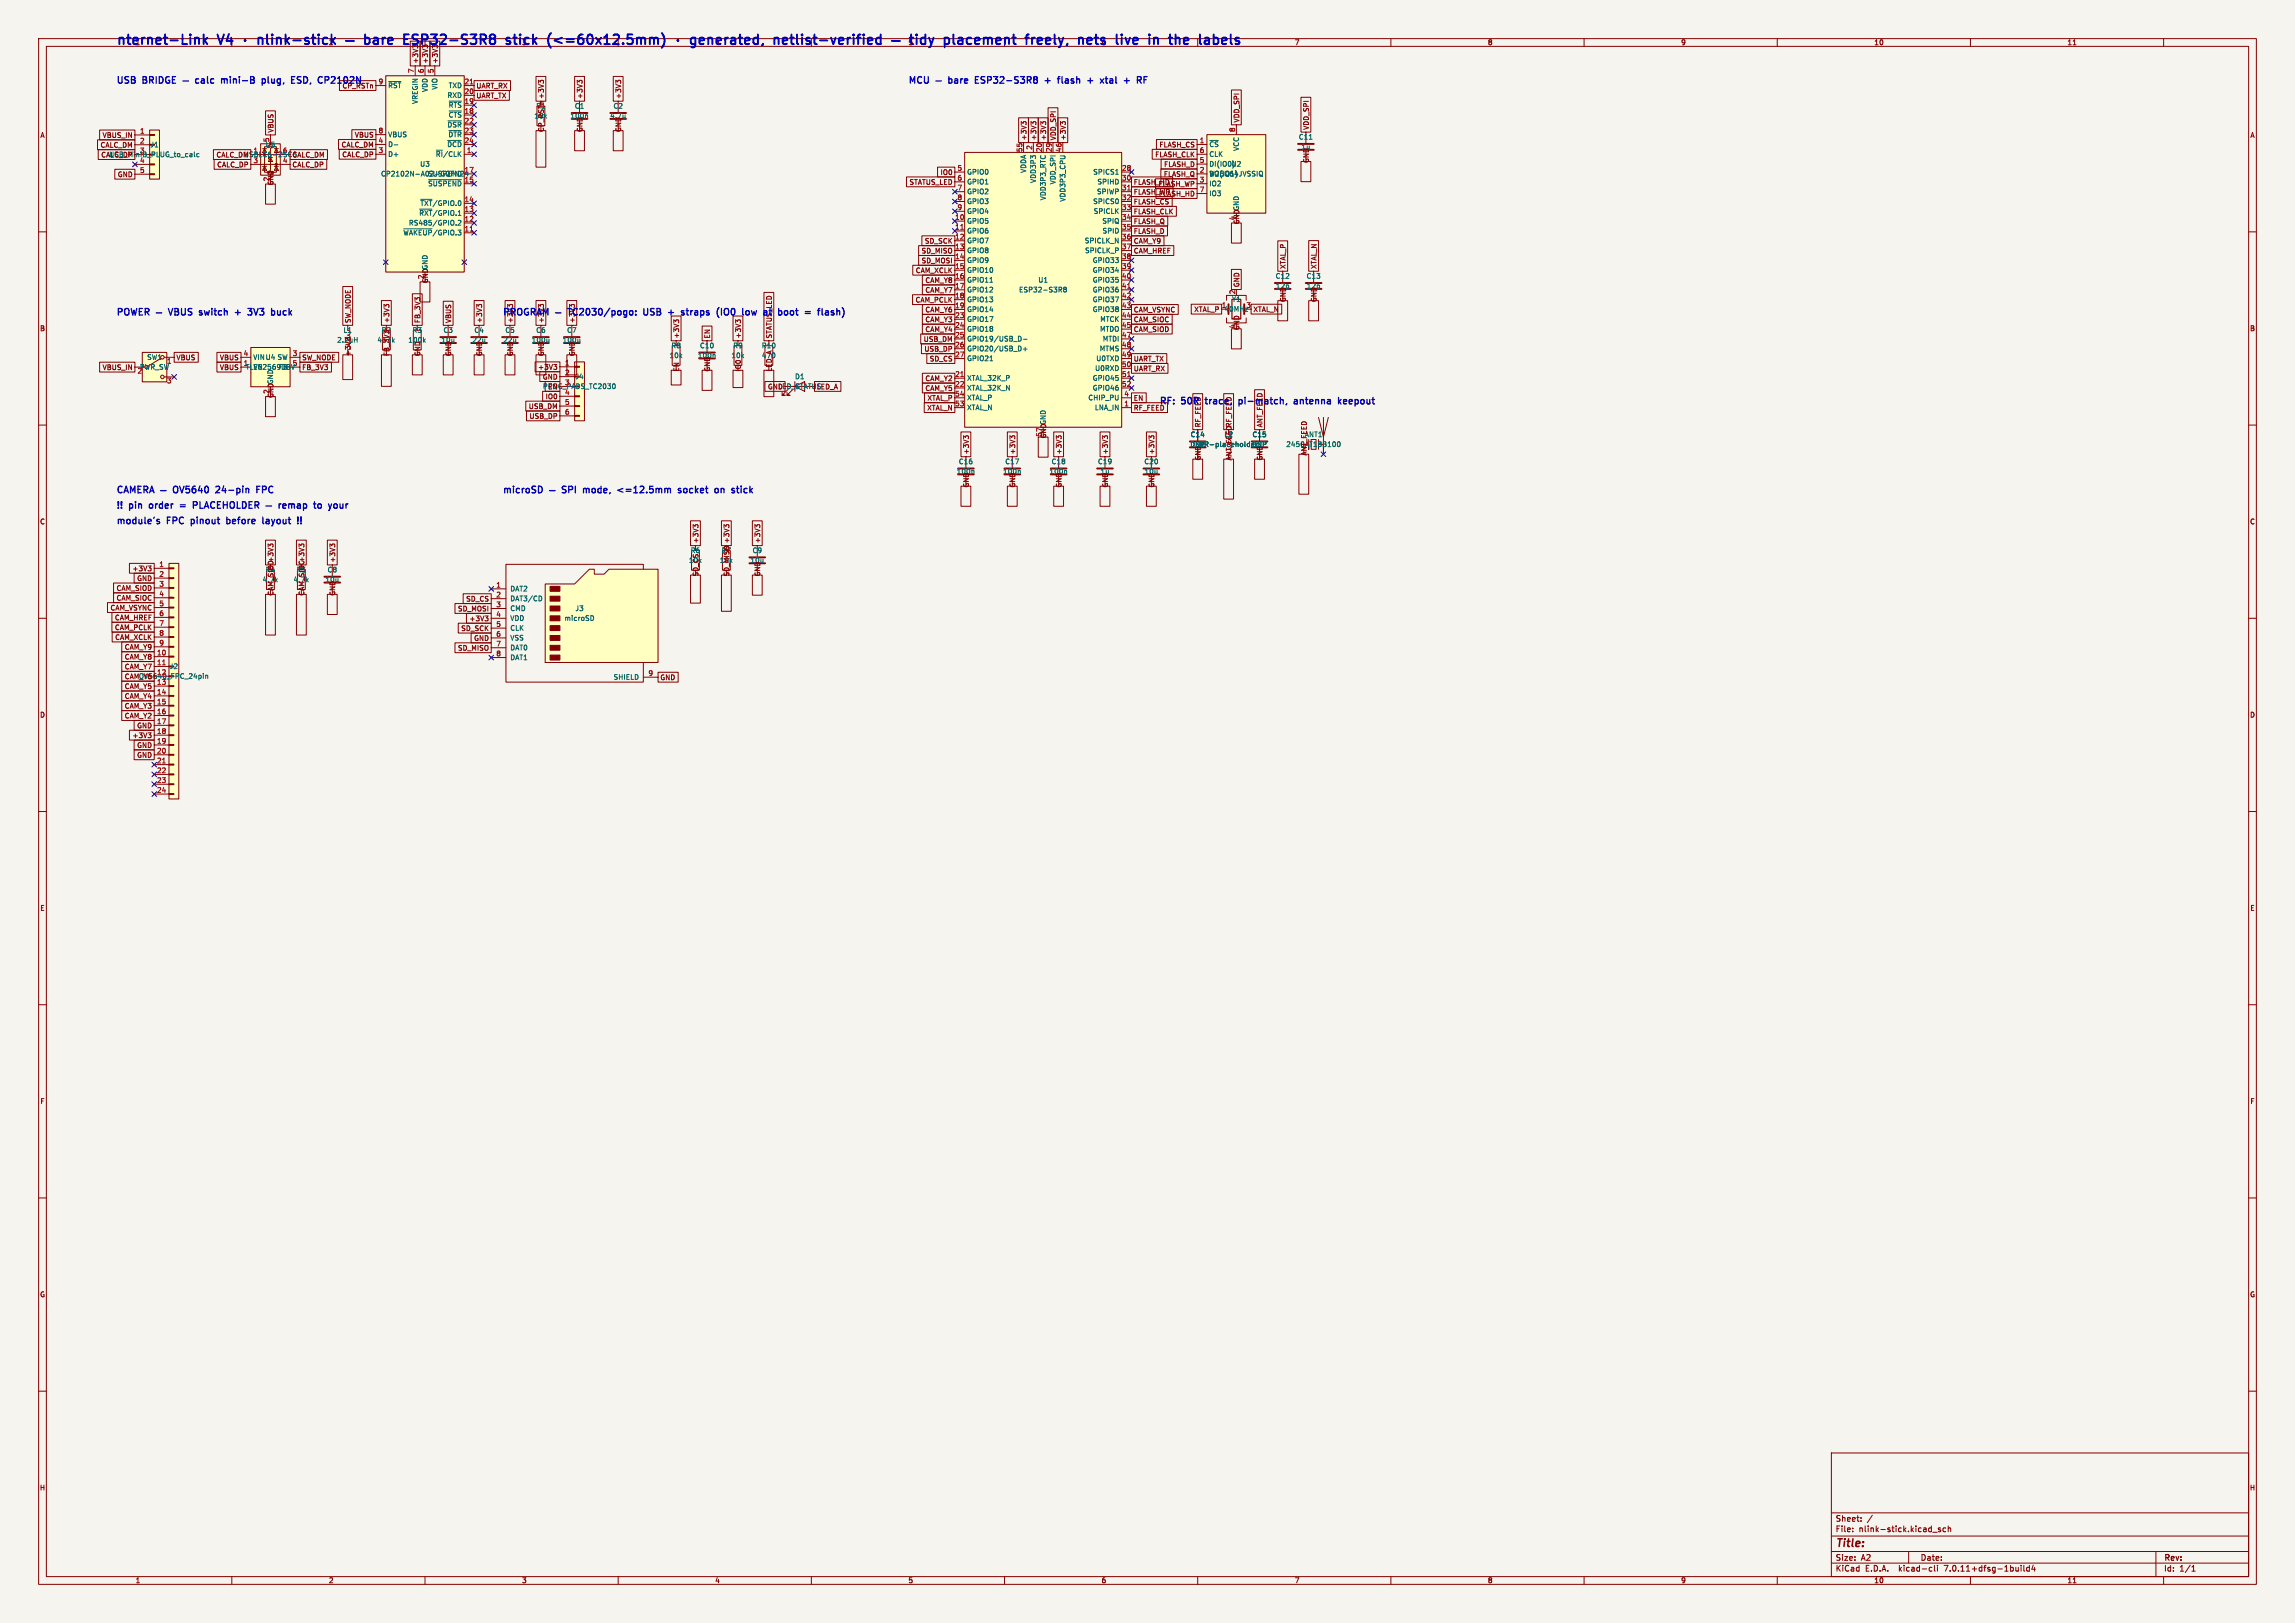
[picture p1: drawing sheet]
<svg xmlns="http://www.w3.org/2000/svg" width="594mm" height="420mm" viewBox="0 0 594 420" stroke-linecap="round" stroke-linejoin="round" font-family="sans-serif">
<defs><g id="words">
<g font-size="3.5" fill="#0000c2">
<text x="30" y="11.8">nternet-Link</text>
<text x="56.7" y="11.8">V4</text>
<text x="109.7" y="11.8">ESP32-S3R8</text>
<text x="137.2" y="11.8">stick</text>
<text x="149" y="11.8">(&lt;=60x12.5mm)</text>
<text x="210.5" y="11.8">netlist-verified</text>
<text x="257.6" y="11.8">placement</text>
<text x="279.8" y="11.8">freely,</text>
<text x="294.3" y="11.8">nets</text>
<text x="305.1" y="11.8">live</text>
<text x="314.6" y="11.8">in</text>
<text x="320.9" y="11.8">the</text>
</g>
<text font-size="2.8" fill="#840000" x="475" y="400.9">Title:</text>
<g font-size="2.4" fill="#0000c2">
<text x="30" y="21.8">USB</text>
<text x="37.1" y="21.8">BRIDGE</text>
<text x="59.4" y="21.8">mini-B</text>
<text x="70.6" y="21.8">plug,</text>
<text x="78.9" y="21.8">ESD,</text>
<text x="86.6" y="21.8">CP2102N</text>
<text x="235" y="21.8">MCU</text>
<text x="253.9" y="21.8">ESP32-S3R8</text>
<text x="272.6" y="21.8">+</text>
<text x="276.7" y="21.8">flash</text>
<text x="285" y="21.8">+</text>
<text x="289.1" y="21.8">xtal</text>
<text x="295.8" y="21.8">+</text>
<text x="30" y="81.7">POWER</text>
<text x="53.1" y="81.7">switch</text>
<text x="63" y="81.7">+</text>
<text x="67.1" y="81.7">3V3</text>
<text x="73.7" y="81.7">buck</text>
<text x="168.1" y="81.7">USB</text>
<text x="175.1" y="81.7">+</text>
<text x="179.2" y="81.7">straps</text>
<text x="189" y="81.7">(IO0</text>
<text x="196.4" y="81.7">low</text>
<text x="202.5" y="81.7">at</text>
<text x="207" y="81.7">boot</text>
<text x="214.6" y="81.7">=</text>
<text x="218.7" y="81.7">flash)</text>
<text x="300" y="104.7">RF:</text>
<text x="305.9" y="104.7">50R</text>
<text x="312.9" y="104.7">trace,</text>
<text x="322.1" y="104.7">pi-match,</text>
<text x="337.1" y="104.7">antenna</text>
<text x="349.2" y="104.7">keepout</text>
<text x="30" y="131.7">!!</text>
<text x="33.6" y="131.7">pin</text>
<text x="39.5" y="131.7">order</text>
<text x="57.4" y="127.7">24-pin</text>
<text x="68.6" y="127.7">FPC</text>
<text x="85.5" y="131.7">to</text>
<text x="90" y="131.7">your</text>
<text x="130" y="127.7">microSD</text>
<text x="152.4" y="127.7">mode,</text>
<text x="162" y="127.7">&lt;=12.5mm</text>
<text x="178.4" y="127.7">socket</text>
<text x="188.6" y="127.7">on</text>
<text x="193.6" y="127.7">stick</text>
<text x="30" y="135.8">module's</text>
<text x="43.4" y="135.8">FPC</text>
<text x="50.2" y="135.8">pinout</text>
<text x="60.1" y="135.8">before</text>
<text x="70.1" y="135.8">layout</text>
</g>
<g font-size="2.1" fill="#840000">
<text x="475" y="394">Sheet:</text>
<text x="475" y="396.7">File:</text>
<text x="481.1" y="396.7">nlink-stick.kicad_sch</text>
<text x="475" y="406.9">KiCad</text>
<text x="475" y="404.1">Size:</text>
<text x="481.7" y="404.1">A2</text>
<text x="482.7" y="406.9">E.D.A.</text>
<text x="491.6" y="406.9">kicad-cli</text>
<text x="497" y="404.1">Date:</text>
<text x="503.5" y="406.9">7.0.11+dfsg-1build4</text>
<text x="560" y="404.3">Rev:</text>
<text x="560" y="406.9">Id:</text>
<text x="564.1" y="406.9">1/1</text>
</g>
<g font-size="1.8" fill="#0000c2">
<text x="35" y="11.9">1</text>
<text x="85" y="11.9">2</text>
<text x="135" y="11.9">3</text>
<text x="185" y="11.9">4</text>
<text x="235" y="11.9">5</text>
<text x="285" y="11.9">6</text>
<text x="88.5" y="23.1">CP_RSTn</text>
<text x="133" y="83.7" transform="rotate(-90 133 83.7)">+3V3</text>
<text x="141" y="83.7" transform="rotate(-90 141 83.7)">+3V3</text>
<text x="149" y="83.7" transform="rotate(-90 149 83.7)">+3V3</text>
<text x="327" y="110.7" transform="rotate(-90 327 110.7)">ANT_FEED</text>
</g>
<g font-size="1.8" fill="#840000">
<text x="335" y="11.9">7</text>
<text x="385" y="11.9">8</text>
<text x="435" y="11.9">9</text>
<text x="485" y="11.9">10</text>
<text x="535" y="11.9">11</text>
<text x="108.4" y="16.6" transform="rotate(-90 108.4 16.6)">+3V3</text>
<text x="111" y="16.6" transform="rotate(-90 111 16.6)">+3V3</text>
<text x="113.5" y="16.6" transform="rotate(-90 113.5 16.6)">+3V3</text>
<text x="123.2" y="23.1">UART_RX</text>
<text x="123.2" y="25.6">UART_TX</text>
<text x="138.7" y="28.3">R1</text>
<text x="151" y="25.7" transform="rotate(-90 151 25.7)">+3V3</text>
<text x="161" y="25.7" transform="rotate(-90 161 25.7)">+3V3</text>
<text x="10.3" y="35.9">A</text>
<text x="26.4" y="35.9">VBUS_IN</text>
<text x="71" y="34.4" transform="rotate(-90 71 34.4)">VBUS</text>
<text x="91.7" y="35.8">VBUS</text>
<text x="138.2" y="30.9">10k</text>
<text x="141" y="34.3" transform="rotate(-90 141 34.3)">CP_RSTn +3V3</text>
<text x="147.5" y="30.9">100n</text>
<text x="151" y="34.3" transform="rotate(-90 151 34.3)">GND</text>
<text x="157.8" y="30.9">4.7u</text>
<text x="161" y="34.3" transform="rotate(-90 161 34.3)">GND</text>
<text x="321" y="31.8" transform="rotate(-90 321 31.8)">VDD_SPI</text>
<text x="339" y="33.7" transform="rotate(-90 339 33.7)">VDD_SPI</text>
<text x="582.3" y="35.9">A</text>
<text x="25.9" y="38.4">CALC_DM</text>
<text x="26.1" y="41">CALC_DP</text>
<text x="55.9" y="41">CALC_DM</text>
<text x="63" y="40.9">USBLC6-2SC6 CALC_DM</text>
<text x="88.3" y="38.3">CALC_DM</text>
<text x="88.5" y="40.9">CALC_DP</text>
<text x="265.9" y="36.4" transform="rotate(-90 265.9 36.4)">+3V3</text>
<text x="268.4" y="36.4" transform="rotate(-90 268.4 36.4)">+3V3</text>
<text x="271" y="36.4" transform="rotate(-90 271 36.4)">+3V3</text>
<text x="273.5" y="36.4" transform="rotate(-90 273.5 36.4)">VDD_SPI</text>
<text x="276" y="36.4" transform="rotate(-90 276 36.4)">+3V3</text>
<text x="298.9" y="40.9">FLASH_CLK</text>
<text x="300" y="38.3">FLASH_CS</text>
<text x="336.7" y="38.9">1u</text>
<text x="30.4" y="46">GND</text>
<text x="56.1" y="43.5">CALC_DP</text>
<text x="69.7" y="47.1" transform="rotate(-90 69.7 47.1)">2</text>
<text x="75.6" y="43.5">CALC_DP</text>
<text x="243.3" y="45.5">IO0</text>
<text x="301.1" y="46">FLASH_Q</text>
<text x="301.2" y="43.4">FLASH_D</text>
<text x="339" y="42.3" transform="rotate(-90 339 42.3)">GND</text>
<text x="71" y="48.1" transform="rotate(-90 71 48.1)">GND</text>
<text x="235.3" y="48">STATUS_LED</text>
<text x="293.3" y="48">FLASH_HD</text>
<text x="293.3" y="50.6">FLASH_WP</text>
<text x="293.3" y="53.1">FLASH_CS</text>
<text x="299.7" y="48.5">FLASH_WP</text>
<text x="299.8" y="51">FLASH_HD</text>
<text x="293.3" y="55.6">FLASH_CLK</text>
<text x="293.3" y="58.2">FLASH_Q</text>
<text x="319.7" y="57.1" transform="rotate(-90 319.7 57.1)">4</text>
<text x="321" y="58.2" transform="rotate(-90 321 58.2)">GNDGND</text>
<text x="238.4" y="65.8">SD_MISO</text>
<text x="239.3" y="63.3">SD_SCK</text>
<text x="293.3" y="63.3">CAM_Y9</text>
<text x="293.3" y="60.7">FLASH_D</text>
<text x="293.3" y="65.8">CAM_HREF</text>
<text x="236.9" y="70.9">CAM_XCLK</text>
<text x="238.4" y="68.3">SD_MOSI</text>
<text x="333" y="69.7" transform="rotate(-90 333 69.7)">XTAL_P</text>
<text x="341" y="69.7" transform="rotate(-90 341 69.7)">XTAL_N</text>
<text x="109.7" y="72.4" transform="rotate(-90 109.7 72.4)">2</text>
<text x="111" y="73.4" transform="rotate(-90 111 73.4)">GNDGND</text>
<text x="239.4" y="73.4">CAM_Y8</text>
<text x="239.4" y="76">CAM_Y7</text>
<text x="321" y="74.4" transform="rotate(-90 321 74.4)">GND</text>
<text x="330.1" y="74.9">12p</text>
<text x="338.1" y="74.9">12p</text>
<text x="91" y="83.7" transform="rotate(-90 91 83.7)">SW_NODE</text>
<text x="101" y="83.7" transform="rotate(-90 101 83.7)">+3V3</text>
<text x="109" y="83.7" transform="rotate(-90 109 83.7)">FB_3V3</text>
<text x="117" y="83.7" transform="rotate(-90 117 83.7)">VBUS</text>
<text x="125" y="83.7" transform="rotate(-90 125 83.7)">+3V3</text>
<text x="236.8" y="78.5">CAM_PCLK</text>
<text x="239.4" y="81">CAM_Y6</text>
<text x="239.4" y="83.6">CAM_Y3</text>
<text x="293.3" y="81">CAM_VSYNC</text>
<text x="293.3" y="83.6">CAM_SIOC</text>
<text x="309" y="81">XTAL_P 40MHz</text>
<text x="324.3" y="81">XTAL_N</text>
<text x="333" y="78.3" transform="rotate(-90 333 78.3)">GND</text>
<text x="341" y="78.3" transform="rotate(-90 341 78.3)">GND</text>
<text x="10.3" y="85.9">B</text>
<text x="87.1" y="88.9">2.2uH</text>
<text x="97.6" y="88.9">453k</text>
<text x="98.7" y="86.3">R2</text>
<text x="105.6" y="88.9">100k</text>
<text x="114.1" y="88.9">10u</text>
<text x="122.1" y="88.9">22u</text>
<text x="130.1" y="88.9">22u</text>
<text x="137.5" y="88.9">100u</text>
<text x="145.5" y="88.9">100u</text>
<text x="176" y="87.7" transform="rotate(-90 176 87.7)">+3V3</text>
<text x="184" y="87.7" transform="rotate(-90 184 87.7)">EN</text>
<text x="192" y="87.7" transform="rotate(-90 192 87.7)">+3V3</text>
<text x="200" y="87.7" transform="rotate(-90 200 87.7)">STATUS_LED</text>
<text x="239" y="88.7">USB_DM</text>
<text x="239.4" y="86.1">CAM_Y4</text>
<text x="293.3" y="86.1">CAM_SIOD</text>
<text x="319.7" y="85.2" transform="rotate(-90 319.7 85.2)">4</text>
<text x="321" y="85.6" transform="rotate(-90 321 85.6)">GND</text>
<text x="582.3" y="85.9">B</text>
<text x="26.4" y="96">VBUS_IN</text>
<text x="45.6" y="93.4">VBUS</text>
<text x="56.8" y="93.4">VBUS</text>
<text x="56.8" y="96">VBUS</text>
<text x="78.1" y="96">FB_3V3</text>
<text x="78.1" y="93.4">SW_NODE</text>
<text x="91" y="92.3" transform="rotate(-90 91 92.3)">+3V3</text>
<text x="101" y="92.3" transform="rotate(-90 101 92.3)">FB_3V3</text>
<text x="109" y="92.3" transform="rotate(-90 109 92.3)">GND</text>
<text x="117" y="92.3" transform="rotate(-90 117 92.3)">GND</text>
<text x="125" y="92.3" transform="rotate(-90 125 92.3)">GND</text>
<text x="133" y="92.3" transform="rotate(-90 133 92.3)">GND</text>
<text x="139.2" y="95.9">+3V3</text>
<text x="141" y="92.3" transform="rotate(-90 141 92.3)">GND</text>
<text x="149" y="92.3" transform="rotate(-90 149 92.3)">GND</text>
<text x="180.5" y="92.9">100n</text>
<text x="189.2" y="92.9">10k</text>
<text x="197.1" y="92.9">470</text>
<text x="239.1" y="91.2">USB_DP</text>
<text x="240.5" y="93.7">SD_CS</text>
<text x="293.3" y="93.7">UART_TX</text>
<text x="140.4" y="98.4">GND</text>
<text x="141.8" y="101">EN</text>
<text x="176" y="96.3" transform="rotate(-90 176 96.3)">EN</text>
<text x="184" y="96.3" transform="rotate(-90 184 96.3)">GND</text>
<text x="192" y="96.3" transform="rotate(-90 192 96.3)">IO0</text>
<text x="198.6" y="101">GND</text>
<text x="200" y="96.3" transform="rotate(-90 200 96.3)">LED_A</text>
<text x="211.3" y="101">LED_A</text>
<text x="239.4" y="98.8">CAM_Y2</text>
<text x="239.4" y="101.4">CAM_Y5</text>
<text x="293.3" y="96.3">UART_RX</text>
<text x="69.7" y="102.1" transform="rotate(-90 69.7 102.1)">2</text>
<text x="71" y="103.1" transform="rotate(-90 71 103.1)">GNDGND</text>
<text x="136.7" y="106">USB_DM</text>
<text x="141.1" y="103.5">IO0</text>
<text x="239.9" y="106.4">XTAL_N</text>
<text x="239.9" y="103.9">XTAL_P</text>
<text x="293.3" y="103.9">EN</text>
<text x="293.3" y="106.4">RF_FEED</text>
<text x="136.9" y="108.6">USB_DP</text>
<text x="269.7" y="113.1" transform="rotate(-90 269.7 113.1)">57</text>
<text x="271" y="113.6" transform="rotate(-90 271 113.6)">GNDGND</text>
<text x="311" y="110.7" transform="rotate(-90 311 110.7)">RF_FEED</text>
<text x="337.6" y="113.3">ANT1</text>
<text x="251" y="117.7" transform="rotate(-90 251 117.7)">+3V3</text>
<text x="263" y="117.7" transform="rotate(-90 263 117.7)">+3V3</text>
<text x="275" y="117.7" transform="rotate(-90 275 117.7)">+3V3</text>
<text x="287" y="117.7" transform="rotate(-90 287 117.7)">+3V3</text>
<text x="299" y="117.7" transform="rotate(-90 299 117.7)">+3V3</text>
<text x="311" y="119.3" transform="rotate(-90 311 119.3)">GND</text>
<text x="319" y="119.3" transform="rotate(-90 319 119.3)">ANT_FEEDRF_FEED</text>
<text x="327" y="119.3" transform="rotate(-90 327 119.3)">GND</text>
<text x="338.4" y="118" transform="rotate(-90 338.4 118)">ANT_FEED</text>
<text x="247.5" y="122.9">100n</text>
<text x="259.5" y="122.9">100n</text>
<text x="271.5" y="122.9">100n</text>
<text x="284.7" y="122.9">1u</text>
<text x="296.1" y="122.9">10u</text>
<text x="251" y="126.3" transform="rotate(-90 251 126.3)">GND</text>
<text x="263" y="126.3" transform="rotate(-90 263 126.3)">GND</text>
<text x="275" y="126.3" transform="rotate(-90 275 126.3)">GND</text>
<text x="287" y="126.3" transform="rotate(-90 287 126.3)">GND</text>
<text x="299" y="126.3" transform="rotate(-90 299 126.3)">GND</text>
<text x="10.3" y="135.9">C</text>
<text x="582.3" y="135.9">C</text>
<text x="178.7" y="143.3">R6</text>
<text x="181" y="140.7" transform="rotate(-90 181 140.7)">+3V3</text>
<text x="186.7" y="143.3">R7</text>
<text x="197" y="140.7" transform="rotate(-90 197 140.7)">+3V3</text>
<text x="34.2" y="148">+3V3</text>
<text x="68.7" y="148.3">R4</text>
<text x="76.7" y="148.3">R5</text>
<text x="87" y="145.7" transform="rotate(-90 87 145.7)">+3V3</text>
<text x="178.2" y="145.9">10k</text>
<text x="181" y="149.3" transform="rotate(-90 181 149.3)">SD_CS</text>
<text x="186.2" y="145.9">10k</text>
<text x="189" y="149.3" transform="rotate(-90 189 149.3)">SD_MISO +3V3</text>
<text x="194.1" y="145.9">10u</text>
<text x="197" y="149.3" transform="rotate(-90 197 149.3)">GND</text>
<text x="30" y="153.1">CAM_SIOD</text>
<text x="30" y="155.6">CAM_SIOC</text>
<text x="35.4" y="150.6">GND</text>
<text x="67.9" y="150.9">4.7k</text>
<text x="71" y="154.3" transform="rotate(-90 71 154.3)">CAM_SIOD+3V3</text>
<text x="75.9" y="150.9">4.7k</text>
<text x="79" y="154.3" transform="rotate(-90 79 154.3)">CAM_SIOC+3V3</text>
<text x="84.1" y="150.9">10u</text>
<text x="87" y="154.3" transform="rotate(-90 87 154.3)">GND</text>
<text x="120.5" y="155.9">SD_CS</text>
<text x="28.5" y="158.2">CAM_VSYNC</text>
<text x="29.6" y="160.7">CAM_HREF</text>
<text x="118.4" y="158.4">SD_MOSI</text>
<text x="121.4" y="161">+3V3</text>
<text x="29.6" y="163.3">CAM_PCLK</text>
<text x="29.7" y="165.8">CAM_XCLK</text>
<text x="119.3" y="163.5">SD_SCK</text>
<text x="122.6" y="166">GND</text>
<text x="32.2" y="173.4">CAM_Y7</text>
<text x="32.2" y="168.3">CAM_Y9</text>
<text x="32.2" y="170.9">CAM_Y8</text>
<text x="118.4" y="168.6">SD_MISO</text>
<text x="32.2" y="178.5">CAM_Y5</text>
<text x="32.2" y="176">CAM_Y6</text>
<text x="170.8" y="176.2">GND</text>
<text x="10.3" y="185.9">D</text>
<text x="32.2" y="183.6">CAM_Y3</text>
<text x="32.2" y="181">CAM_Y4</text>
<text x="582.3" y="185.9">D</text>
<text x="32.2" y="186.1">CAM_Y2</text>
<text x="34.2" y="191.2">+3V3</text>
<text x="35.4" y="188.7">GND</text>
<text x="35.4" y="193.7">GND</text>
<text x="35.4" y="196.3">GND</text>
<text x="10.3" y="235.9">E</text>
<text x="582.3" y="235.9">E</text>
<text x="10.3" y="285.9">F</text>
<text x="582.3" y="285.9">F</text>
<text x="10.3" y="335.9">G</text>
<text x="582.3" y="335.9">G</text>
<text x="10.2" y="385.9">H</text>
<text x="582.2" y="385.9">H</text>
<text x="35" y="409.9">1</text>
<text x="85" y="409.9">2</text>
<text x="135" y="409.9">3</text>
<text x="185" y="409.9">4</text>
<text x="235" y="409.9">5</text>
<text x="285" y="409.9">6</text>
<text x="335" y="409.9">7</text>
<text x="385" y="409.9">8</text>
<text x="435" y="409.9">9</text>
<text x="485" y="409.9">10</text>
<text x="535" y="409.9">11</text>
</g>
<g font-size="1.8" fill="#a90000">
<text x="97.9" y="21.9">9</text>
<text x="107.2" y="19" transform="rotate(-90 107.2 19)">7</text>
<text x="109.7" y="19" transform="rotate(-90 109.7 19)">6</text>
<text x="112.3" y="19" transform="rotate(-90 112.3 19)">5</text>
<text x="120.1" y="21.9">21</text>
<text x="120.1" y="29.5">18</text>
<text x="120.1" y="27">19</text>
<text x="120.1" y="24.4">20</text>
<text x="36.1" y="34.7">1</text>
<text x="97.9" y="34.6">8</text>
<text x="120.1" y="32">22</text>
<text x="120.1" y="34.6">23</text>
<text x="319.7" y="34.3" transform="rotate(-90 319.7 34.3)">8</text>
<text x="36.1" y="37.2">2</text>
<text x="97.9" y="39.7">3</text>
<text x="97.9" y="37.1">4</text>
<text x="120.1" y="37.1">24</text>
<text x="120.7" y="39.7">1</text>
<text x="264.7" y="39.5" transform="rotate(-90 264.7 39.5)">55</text>
<text x="267.2" y="38.9" transform="rotate(-90 267.2 38.9)">2</text>
<text x="269.7" y="39.5" transform="rotate(-90 269.7 39.5)">20</text>
<text x="272.3" y="39.5" transform="rotate(-90 272.3 39.5)">29</text>
<text x="274.8" y="39.5" transform="rotate(-90 274.8 39.5)">46</text>
<text x="310.4" y="37.1">1</text>
<text x="310.4" y="39.7">6</text>
<text x="36.1" y="44.8">5</text>
<text x="120.1" y="47.3">15</text>
<text x="247.7" y="44.3">5</text>
<text x="247.7" y="46.8">6</text>
<text x="290.3" y="44.3">28</text>
<text x="290.3" y="46.8">30</text>
<text x="310.4" y="44.7">2</text>
<text x="310.4" y="47.3">3</text>
<text x="310.4" y="42.2">5</text>
<text x="120.1" y="52.4">14</text>
<text x="247.7" y="49.3">7</text>
<text x="247.7" y="51.9">8</text>
<text x="290.3" y="49.3">31</text>
<text x="290.3" y="51.9">32</text>
<text x="310.4" y="49.8">7</text>
<text x="120.1" y="60">11</text>
<text x="120.1" y="57.4">12</text>
<text x="120.1" y="54.9">13</text>
<text x="247.1" y="57">10</text>
<text x="247.1" y="59.5">11</text>
<text x="247.7" y="54.4">9</text>
<text x="290.3" y="54.4">33</text>
<text x="290.3" y="57">34</text>
<text x="290.3" y="59.5">35</text>
<text x="247.1" y="62">12</text>
<text x="247.1" y="64.6">13</text>
<text x="290.3" y="62">36</text>
<text x="290.3" y="64.6">37</text>
<text x="247.1" y="67.1">14</text>
<text x="247.1" y="69.7">15</text>
<text x="290.3" y="67.1">38</text>
<text x="290.3" y="69.7">39</text>
<text x="247.1" y="72.2">16</text>
<text x="247.1" y="74.7">17</text>
<text x="247.1" y="77.3">18</text>
<text x="290.3" y="72.2">40</text>
<text x="290.3" y="74.7">41</text>
<text x="290.3" y="77.3">42</text>
<text x="319.7" y="76.3" transform="rotate(-90 319.7 76.3)">2</text>
<text x="247.1" y="79.8">19</text>
<text x="247.1" y="82.4">23</text>
<text x="290.3" y="79.8">43</text>
<text x="290.3" y="82.4">44</text>
<text x="316.1" y="79.7">1</text>
<text x="247.1" y="84.9">24</text>
<text x="247.1" y="87.4">25</text>
<text x="247.1" y="90">26</text>
<text x="290.3" y="84.9">45</text>
<text x="290.3" y="87.4">47</text>
<text x="290.3" y="90">48</text>
<text x="43.1" y="94.4">1</text>
<text x="62.9" y="94.7">1</text>
<text x="62.9" y="92.2">4</text>
<text x="75.6" y="92.2">3</text>
<text x="75.6" y="94.7">5</text>
<text x="146.1" y="94.7">1</text>
<text x="247.1" y="92.5">27</text>
<text x="290.3" y="92.5">49</text>
<text x="290.3" y="95.1">50</text>
<text x="35.5" y="97">2</text>
<text x="43.1" y="99.5">3</text>
<text x="146.1" y="97.2">2</text>
<text x="247.1" y="97.6">21</text>
<text x="247.1" y="100.1">22</text>
<text x="290.3" y="97.6">51</text>
<text x="290.3" y="100.1">52</text>
<text x="146.1" y="104.8">5</text>
<text x="146.1" y="107.4">6</text>
<text x="247.1" y="105.2">53</text>
<text x="247.1" y="102.7">54</text>
<text x="290.9" y="105.2">1</text>
<text x="290.9" y="102.7">4</text>
<text x="41.1" y="146.8">1</text>
<text x="41.1" y="149.3">2</text>
<text x="41.1" y="151.9">3</text>
<text x="41.1" y="154.4">4</text>
<text x="128.3" y="152.1">1</text>
<text x="128.3" y="154.7">2</text>
<text x="41.1" y="157">5</text>
<text x="41.1" y="159.5">6</text>
<text x="128.3" y="157.2">3</text>
<text x="128.3" y="159.7">4</text>
<text x="41.1" y="162">7</text>
<text x="41.1" y="164.6">8</text>
<text x="41.1" y="167.1">9</text>
<text x="128.3" y="162.3">5</text>
<text x="128.3" y="164.8">6</text>
<text x="128.3" y="167.4">7</text>
<text x="40.5" y="169.7">10</text>
<text x="40.5" y="172.2">11</text>
<text x="128.3" y="169.9">8</text>
<text x="40.5" y="179.8">14</text>
<text x="167.7" y="175">9</text>
<text x="40.5" y="182.4">15</text>
<text x="40.5" y="184.9">16</text>
<text x="40.5" y="187.4">17</text>
<text x="40.5" y="190">18</text>
<text x="40.5" y="192.5">19</text>
<text x="40.5" y="195.1">20</text>
<text x="40.5" y="197.6">21</text>
<text x="40.5" y="200.1">22</text>
<text x="40.5" y="202.7">23</text>
<text x="40.5" y="205.2">24</text>
</g>
<g font-size="1.8" fill="#006464">
<text x="100.3" y="23">~{RST}</text>
<text x="110.9" y="23.9" transform="rotate(-90 110.9 23.9)">VDD</text>
<text x="113.4" y="23.3" transform="rotate(-90 113.4 23.3)">VIO</text>
<text x="116" y="23">TXD</text>
<text x="108.3" y="27" transform="rotate(-90 108.3 27)">VREGIN</text>
<text x="115.7" y="25.5">RXD</text>
<text x="116" y="28.1">~{RTS}</text>
<text x="148.7" y="28.3">C1</text>
<text x="158.7" y="28.3">C2</text>
<text x="100.3" y="35.7">VBUS</text>
<text x="115.7" y="33.2">~{DSR}</text>
<text x="115.9" y="35.7">~{DTR}</text>
<text x="116" y="30.6">~{CTS}</text>
<text x="28.1" y="40.9">USB_MiniB_PLUG_to_calc</text>
<text x="36.1" y="39.7">3</text>
<text x="38.8" y="38.3">J1</text>
<text x="65.5" y="39.7">1</text>
<text x="68.6" y="38.3">U5</text>
<text x="69.7" y="36.9" transform="rotate(-90 69.7 36.9)">5</text>
<text x="73.1" y="39.7">6</text>
<text x="100.3" y="40.8">D+</text>
<text x="100.3" y="38.2">D-</text>
<text x="112.7" y="40.8">~{RI}/CLK</text>
<text x="115.6" y="38.2">~{DCD}</text>
<text x="312.9" y="38.2">~{CS}</text>
<text x="312.9" y="40.8">CLK</text>
<text x="320.9" y="39.2" transform="rotate(-90 320.9 39.2)">VCC</text>
<text x="336.1" y="36.3">C11</text>
<text x="36.1" y="42.3">4</text>
<text x="65.5" y="42.3">3</text>
<text x="73.1" y="42.3">4</text>
<text x="98.5" y="45.9">CP2102N-A02-GQFN24</text>
<text x="108.6" y="43.3">U3</text>
<text x="110.7" y="45.9">SUSPEND</text>
<text x="120.1" y="44.7">17</text>
<text x="250.2" y="45.4">GPIO0</text>
<text x="250.2" y="47.9">GPIO1</text>
<text x="265.8" y="44.9" transform="rotate(-90 265.8 44.9)">VDDA</text>
<text x="268.3" y="47.5" transform="rotate(-90 268.3 47.5)">VDD3P3</text>
<text x="273.4" y="47.8" transform="rotate(-90 273.4 47.8)">VDD_SPI</text>
<text x="282.8" y="45.4">SPICS1</text>
<text x="283.9" y="47.9">SPIHD</text>
<text x="312.9" y="45.9">W25Q64JVSSIQ</text>
<text x="312.9" y="45.9">DO(IO1)</text>
<text x="312.9" y="43.3">DI(IO0)U2</text>
<text x="108.7" y="53.5">~{TXT}/GPIO.0</text>
<text x="110.7" y="48.4">~{SUSPEND}</text>
<text x="250.2" y="50.5">GPIO2</text>
<text x="250.2" y="53">GPIO3</text>
<text x="270.9" y="51.9" transform="rotate(-90 270.9 51.9)">VDD3P3_RTC</text>
<text x="275.9" y="52.3" transform="rotate(-90 275.9 52.3)">VDD3P3_CPU</text>
<text x="282.8" y="53">SPICS0</text>
<text x="283.8" y="50.5">SPIWP</text>
<text x="312.9" y="48.4">IO2</text>
<text x="312.9" y="50.9">IO3</text>
<text x="105.7" y="58.6">RS485/GPIO.2</text>
<text x="108.4" y="56">~{RXT}/GPIO.1</text>
<text x="250.2" y="58.1">GPIO5</text>
<text x="250.2" y="55.5">GPIO4</text>
<text x="283" y="55.5">SPICLK</text>
<text x="285.2" y="58.1">SPIQ</text>
<text x="104.3" y="61.1">~{WAKEUP}/GPIO.3</text>
<text x="250.2" y="60.6">GPIO6</text>
<text x="250.2" y="63.2">GPIO7</text>
<text x="250.2" y="65.7">GPIO8</text>
<text x="280.7" y="63.2">SPICLK_N</text>
<text x="280.7" y="65.7">SPICLK_P</text>
<text x="285.3" y="60.6">SPID</text>
<text x="250.2" y="68.2">GPIO9</text>
<text x="250.2" y="70.8">GPIO10</text>
<text x="282.7" y="68.2">GPIO33</text>
<text x="282.7" y="70.8">GPIO34</text>
<text x="250.2" y="73.3">GPIO11</text>
<text x="250.2" y="75.9">GPIO12</text>
<text x="263.6" y="75.9">ESP32-S3R8</text>
<text x="268.6" y="73.3">U1</text>
<text x="282.7" y="73.3">GPIO35</text>
<text x="282.7" y="75.9">GPIO36</text>
<text x="330.1" y="72.3">C12</text>
<text x="338.1" y="72.3">C13</text>
<text x="250.2" y="78.4">GPIO13</text>
<text x="250.2" y="80.9">GPIO14</text>
<text x="250.2" y="83.5">GPIO17</text>
<text x="282.7" y="78.4">GPIO37</text>
<text x="282.7" y="80.9">GPIO38</text>
<text x="284.7" y="83.5">MTCK</text>
<text x="318.7" y="78.3">Y1</text>
<text x="322.5" y="79.7">3</text>
<text x="88.8" y="86.3">L1</text>
<text x="106.7" y="86.3">R3</text>
<text x="114.7" y="86.3">C3</text>
<text x="122.7" y="86.3">C4</text>
<text x="130.7" y="86.3">C5</text>
<text x="138.7" y="86.3">C6</text>
<text x="146.7" y="86.3">C7</text>
<text x="250.2" y="86">GPIO18</text>
<text x="250.2" y="88.6">GPIO19/USB_D-</text>
<text x="284.6" y="86">MTDO</text>
<text x="285.3" y="88.6">MTDI</text>
<text x="36.1" y="95.9">PWR_SW</text>
<text x="38" y="93.3">SW1</text>
<text x="63.5" y="95.9">TLV62569DBV</text>
<text x="65.4" y="95.9">EN</text>
<text x="65.4" y="93.3">VINU4 SW</text>
<text x="72" y="95.9">FB</text>
<text x="173.2" y="92.9">10k</text>
<text x="173.7" y="90.3">R8</text>
<text x="181.1" y="90.3">C10</text>
<text x="189.7" y="90.3">R9</text>
<text x="197.1" y="90.3">R10</text>
<text x="250.2" y="91.1">GPIO20/USB_D+</text>
<text x="250.2" y="93.6">GPIO21</text>
<text x="283.6" y="93.6">U0TXD</text>
<text x="284.5" y="91.1">MTMS</text>
<text x="140.4" y="100.9">PROG_PADS_TC2030</text>
<text x="146.1" y="99.7">3</text>
<text x="148.8" y="98.3">J4</text>
<text x="201.3" y="100.9">LED_STATUS</text>
<text x="205.7" y="98.3">D1</text>
<text x="250.2" y="98.7">XTAL_32K_P</text>
<text x="250.2" y="101.3">XTAL_32K_N</text>
<text x="282.7" y="98.7">GPIO45</text>
<text x="282.7" y="101.3">GPIO46</text>
<text x="283.3" y="96.2">U0RXD</text>
<text x="146.1" y="102.3">4</text>
<text x="250.2" y="106.3">XTAL_N</text>
<text x="250.2" y="103.8">XTAL_P</text>
<text x="281.6" y="103.8">CHIP_PU</text>
<text x="283.3" y="106.3">LNA_IN</text>
<text x="308.1" y="113.3">C14</text>
<text x="316.8" y="113.3">L2</text>
<text x="324.1" y="113.3">C15</text>
<text x="308" y="115.9">DNP</text>
<text x="310.3" y="115.9">0R-placeholder</text>
<text x="324" y="115.9">DNP</text>
<text x="332.8" y="115.9">2450AT18B100</text>
<text x="248.1" y="120.3">C16</text>
<text x="260.1" y="120.3">C17</text>
<text x="272.1" y="120.3">C18</text>
<text x="284.1" y="120.3">C19</text>
<text x="296.1" y="120.3">C20</text>
<text x="194.7" y="143.3">C9</text>
<text x="84.7" y="148.3">C8</text>
<text x="132" y="153.2">DAT2</text>
<text x="132" y="155.8">DAT3/CD</text>
<text x="132" y="158.3">CMD</text>
<text x="132" y="160.9">VDD</text>
<text x="146" y="160.9">microSD</text>
<text x="148.8" y="158.3">J3</text>
<text x="132" y="163.4">CLK</text>
<text x="132" y="165.9">VSS</text>
<text x="43.8" y="173.3">J2</text>
<text x="132" y="168.5">DAT0</text>
<text x="132" y="171">DAT1</text>
<text x="35.8" y="175.9">OV5640_FPC_24pin</text>
<text x="40.5" y="174.7">12</text>
<text x="40.5" y="177.3">13</text>
<text x="158.7" y="176.1">SHIELD</text>
</g>
</g></defs>
<path d="M0 0h594v420h-594z" fill="#f5f4ef" stroke="#f5f4ef" stroke-width=".26"/>
<g fill="none" stroke="#840000" stroke-width=".26">
<path d="M10 10h574v400h-574zM12 12h570v396h-570zM99.8 19.6h20.4v50.8h-20.4zM107.5 17.1v2.5M110 17.1v2.5M112.5 17.1v2.5M360 10v2M410 10v2M460 10v2M510 10v2M536.6 11.6h.7M560 10v2"/>
<path d="M34.9 34.9h3.8M34.9 37.5h3.8M34.9 40h3.8M38.7 34.8h1.3v.2h-1.3zM38.7 33.6h2.6v12.7h-2.6zM97.3 37.4h2.5M97.3 39.9h2.5M97.3 22.1h2.5M97.3 34.8h2.5M120.2 37.4h2.5M120.2 39.9h2.5M120.2 29.8h2.5"/>
<path d="M120.2 27.2h2.5M120.2 24.7h2.5M120.2 22.1h2.5M120.2 32.3h2.5M120.2 34.8h2.5M139 27.5h2v5h-2zM150 26.2v2.8M160 26.2v2.8M249.7 39.4h40.6v71.2h-40.6zM264.9 36.9v2.5M267.5 36.9v2.5M270 36.9v2.5"/>
<path d="M272.5 36.9v2.5M275.1 36.9v2.5M309.8 37.4h2.6M309.8 39.9h2.6M312.4 34.8h15.2v20.4h-15.2zM320 32.3v2.5M338 34.2v2.8M10 60h2M34.9 42.5h3.8M34.9 45.1h3.8M38.7 45h1.3v.2h-1.3zM38.7 42.4h1.3v.3h-1.3z"/>
<path d="M120.2 45h2.5M120.2 47.5h2.5M120.2 57.7h2.5M120.2 55.2h2.5M120.2 52.6h2.5M247.1 57.2h2.6M247.1 59.8h2.6M247.1 44.5h2.6M247.1 47.1h2.6M247.1 49.6h2.6M247.1 52.1h2.6M247.1 54.7h2.6"/>
<path d="M290.3 57.2h2.6M290.3 59.8h2.6M290.3 44.5h2.6M290.3 47.1h2.6M290.3 49.6h2.6M290.3 52.1h2.6M290.3 54.7h2.6M309.8 45h2.6M309.8 47.5h2.6M309.8 42.5h2.6M309.8 50.1h2.6M582 60h2"/>
<path d="M120.2 60.2h2.5M247.1 62.3h2.6M247.1 64.8h2.6M247.1 67.4h2.6M247.1 69.9h2.6M247.1 72.5h2.6M247.1 75h2.6M247.1 77.5h2.6M290.3 62.3h2.6M290.3 64.8h2.6M290.3 67.4h2.6M290.3 69.9h2.6"/>
<path d="M290.3 72.5h2.6M290.3 75h2.6M290.3 77.5h2.6M34.9 95h2.6M36.8 91.2h6.4v7.6h-6.4zM41.7 92.7l-3.4 2M42.5 92.5h2.6M42.5 97.5h2.6M62.4 95h2.5M62.4 92.5h2.5M64.9 89.9h10.2v10.2h-10.2zM75.1 95h2.5"/>
<path d="M75.1 92.5h2.5M90 86.7l.4 .2 .2 .5-.2 .4-.4 .2M90 84.2v1.3M132 84.2v2.8M140 84.2v2.8M144.9 94.9h3.8M144.9 97.5h3.8M144.9 100h3.8M148 84.2v2.8M148.7 94.8h1.3v.2h-1.3zM148.7 93.6h2.6v15.3h-2.6zM174 89.5h2v5h-2z"/>
<path d="M175 88.2v1.3M183 88.2v2.8M190 89.5h2v5h-2zM191 88.2v1.3M198 89.5h2v5h-2zM199 88.2v1.3M205.7 100l2.6-1.3v2.6zM205.7 98.7v2.6M247.1 85.2h2.6M247.1 97.9h2.6M247.1 80.1h2.6M247.1 82.6h2.6"/>
<path d="M247.1 87.7h2.6M247.1 90.2h2.6M247.1 92.8h2.6M290.3 85.2h2.6M290.3 97.9h2.6M290.3 80.1h2.6M290.3 82.6h2.6M290.3 87.7h2.6M290.3 90.2h2.6M290.3 92.8h2.6M290.3 95.3h2.6M10 110h2"/>
<path d="M144.9 102.5h3.8M144.9 105.1h3.8M144.9 107.6h3.8M148.7 107.5h1.3v.2h-1.3zM148.7 105h1.3v.2h-1.3zM148.7 102.4h1.3v.3h-1.3zM204 100.8l-1.6 1.5h.8h-.8v-.8M205.2 100.8l-1.5 1.5h.8h-.8v-.8M247.1 105.5h2.6M247.1 100.4h2.6M247.1 102.9h2.6M250 118.2v2.8"/>
<path d="M262 118.2v2.8M274 118.2v2.8M286 118.2v2.8M290.3 105.5h2.6M290.3 100.4h2.6M290.3 102.9h2.6M326 111.2v2.8M582 110h2M10 160h2M39.9 147.1h3.8M39.9 149.6h3.8M39.9 152.1h3.8"/>
<path d="M39.9 154.7h3.8M39.9 157.2h3.8M39.9 159.8h3.8M43.7 159.6h1.3v.3h-1.3zM43.7 157.1h1.3v.2h-1.3zM43.7 154.6h1.3v.2h-1.3zM43.7 152h1.3v.3h-1.3zM43.7 149.5h1.3v.2h-1.3zM43.7 146.9h1.3v.3h-1.3zM43.7 145.8h2.6v61h-2.6zM69 147.5h2v5h-2zM77 147.5h2v5h-2z"/>
<path d="M86 146.2v2.8M179 142.5h2v5h-2zM180 141.2v1.3M582 160h2M39.9 169.9h3.8M39.9 172.5h3.8M39.9 175h3.8M39.9 177.5h3.8M39.9 162.3h3.8M39.9 164.8h3.8M39.9 167.4h3.8M43.7 180h1.3v.2h-1.3z"/>
<path d="M43.7 177.4h1.3v.3h-1.3zM43.7 169.8h1.3v.2h-1.3zM43.7 167.3h1.3v.2h-1.3zM43.7 164.7h1.3v.3h-1.3zM43.7 162.2h1.3v.2h-1.3zM39.9 180.1h3.8M39.9 182.6h3.8M39.9 185.2h3.8M39.9 187.7h3.8M39.9 190.2h3.8M39.9 192.8h3.8M39.9 195.3h3.8"/>
<path d="M39.9 197.9h3.8M43.7 197.7h1.3v.3h-1.3zM43.7 195.2h1.3v.2h-1.3zM43.7 192.7h1.3v.2h-1.3zM43.7 190.1h1.3v.3h-1.3zM43.7 187.6h1.3v.2h-1.3zM43.7 185h1.3v.3h-1.3zM43.7 182.5h1.3v.2h-1.3zM10 210h2M39.9 200.4h3.8M39.9 202.9h3.8M39.9 205.5h3.8"/>
<path d="M43.7 205.4h1.3v.2h-1.3zM43.7 202.8h1.3v.3h-1.3zM43.7 200.3h1.3v.2h-1.3zM582 210h2M10 260h2M582 260h2M10 310h2M582 310h2M10 360h2M474 376h108v32h-108zM582 360h2M474 397.5h108"/>
<path d="M474 391.5h108M479.5 396.2v.2M479.5 395.4v.2M481.7 393.5v.2M481.7 392.7v.2M484.6 392.1l-1.3 1.9M500.2 396.5h1.2M502.2 395.4h-.3l-.2 .2v.2l.5 .1v.4h-.5M503.6 395.4h-.4l-.3 .3 .1 .6h.6M504.2 395.5l.6-.1 .1 1M504.2 394.9v1.5M60 408v2"/>
<path d="M110 408v2M160 408v2M210 408v2M260 408v2M310 408v2M360 408v2M410 408v2M460 408v2M474 404.5h108M474 401.5h108M494 401.5v3M499.6 405.6h.4"/>
<path d="M500 406.5l-.4 .1M500.7 405.1v1.3l.2 .2M501.5 405.1v.1M501.5 405.6v1M510 408v2M523.1 405.1v.1M523.1 405.6v1M523.8 405.1v1.3l.2 .2M525.2 405.6h-.4l-.3 .3 .2 .6h.5M525.2 405.1v1.5M526.2 405l-.3 1.1h.9M526.6 405.6v1"/>
<path d="M536.6 409.6h.7M558 401.5v6.5M560 408v2M567.3 406.6h.9M567.3 405.5l.4-.4v1.5"/>
<circle cx="42" cy="92.5" r=".46"/>
<circle cx="42" cy="97.5" r=".46"/>
</g>
<g fill="none" stroke="#840000" stroke-width=".51">
<path d="M148 30.8h4M148 29.2h4M158 30.8h4M158 29.2h4M336 38.8h4M336 37.2h4M130 88.8h4M130 87.2h4M138 88.8h4M138 87.2h4M146 88.8h4M146 87.2h4"/>
<path d="M181 92.8h4M181 91.2h4M324 115.8h4M324 114.2h4M248 122.8h4M248 121.2h4M260 122.8h4M260 121.2h4M272 122.8h4M272 121.2h4M284 122.8h4M284 121.2h4"/>
<path d="M84 150.8h4M84 149.2h4"/>
</g>
<g fill="none" stroke="#006464" stroke-width=".26">
<path d="M50.3 39.3v1.1l.2 .2M51.5 39.8l-.3-.1-.3 .3 .1 .5h.5M100.6 21.1h3.2M102 37.5h1M115.9 36.3h3.5M115.9 31.3h3.5M116.2 33.8h3.2M116.2 28.7h3.2M116.2 26.2h3.2M151.9 29.7l.2 .2v.7M161.8 29.7v.9M161.8 30.5h-.1"/>
<path d="M338.9 36h.7M104.5 59.2h7.3M108.6 54.1h3.2M108.9 51.6h2.9M110.9 46.5h8.5M118 58.2v.1M118.6 57.1l.5-.1 .2 .4-.8 .9h.8M119.9 44.9l-.7 .7h.7M121 44.7v.9M288.7 45.1h.8M326.6 44.4l.2 .3-.2 .8 .2 .2M256.2 73h.7"/>
<path d="M274.4 75l.4 .6M274.7 74.4v.5M275.5 74.9l-.2-.3 .2-.3 .5 .3-.2 .3M275.5 74.9l-.2 .2 .2 .5 .5-.3-.2-.4M275.5 74.9h.3M76.3 94.3l-.5 1.3M91.7 87.9h.7M92.4 87.3v1.3M142.1 87.7v.9M142.1 88.5l-.2 .1M150.1 87.7v.9M150.1 88.5l-.2 .1"/>
<path d="M159.2 99.6v.7M184.9 91.7l.2 .2v.7M256.2 93.4h.7M264.1 87.1l.2 .5-.2 .6M264.9 87.8h.9M264.9 90.3h.9M265.3 89.9v.9M251.9 121.7l.2 .2v.7M263.9 121.7l.2 .2v.7M275.9 121.7l.2 .2v.7M52.6 174.3v.1M53.2 174.7v.9"/>
<path d="M53.2 174.9l.5-.1 .1 .8"/>
</g>
<g fill="#ffffc2" stroke="#ffffc2" stroke-width=".26">
<path d="M43.7 145.8h2.6v61h-2.6z"/>
<path d="M249.7 39.4h40.6v71.2h-40.6z"/>
<path d="M64.9 89.9h10.2v10.2h-10.2z"/>
<path d="M312.4 34.8h15.2v20.4h-15.2z"/>
<path d="M36.8 91.2h6.4v7.6h-6.4z"/>
<path d="M38.7 33.6h2.6v12.7h-2.6z"/>
<path d="M148.7 93.6h2.6v15.3h-2.6z"/>
<path d="M99.8 19.6h20.4v50.8h-20.4z"/>
</g>
<path d="M121.7 21.7h.7M121.7 59.8h.7M248.7 59.3h.7M291.8 49.2h.8M291.8 74.6h.8M248.7 97.4h.7M291.8 97.4h.8M42.1 172h.7M42.1 197.4h.7" fill="none" stroke="#a90000" stroke-width=".26"/>
<path d="M141.1 151.1h7.6l3.8-3.8h1.3v1.3h2.5l1.3-1.3h12.7v24.1h-29.2z" fill="#ffffc2"/>
<g fill="#840000" stroke="#840000" stroke-width=".26">
<path d="M142.4 169.5h2.5v1.3h-2.5z"/>
<path d="M142.4 167h2.5v1.3h-2.5z"/>
<path d="M142.4 164.4h2.5v1.3h-2.5z"/>
<path d="M142.4 161.9h2.5v1.3h-2.5z"/>
<path d="M142.4 159.4h2.5v1.2h-2.5z"/>
<path d="M142.4 156.8h2.5v1.3h-2.5z"/>
<path d="M142.4 154.3h2.5v1.3h-2.5z"/>
<path d="M142.4 151.7h2.5v1.3h-2.5z"/>
<circle cx="71.5" cy="42.5" r=".25"/>
</g>
<g fill="none" stroke="#840000" stroke-width=".26">
<path d="M106.2 10.6h2.5v6.5h-2.5zM107.3 12.1l-.4-.5v.8M107.3 11.9l.3-.3 .5 .3M108.7 10.6h2.6v6.5h-2.6zM111.3 10.6h2.5v6.5h-2.5zM138.7 19.8h2.6v6.4h-2.6zM148.7 19.8h2.6v6.4h-2.6zM158.7 19.8h2.6v6.4h-2.6zM25.2 36.2h9.7v2.5h-9.7zM25.4 38.7h9.5v2.6h-9.5zM25.8 33.6h9.1v2.6h-9.1zM55.2 38.7h9.7v2.6h-9.7z"/>
<path d="M67.5 37.2h5v8.1h-5zM67.5 40h5M68 38.5h1M68.5 38.5l.5 1h-1zM68.7 28.7h2.6v6.2h-2.6zM69.5 38h-1v6.6h1M70 34.9v2.6l-.5 .5h1l-.5 .5v5.6l-.5 .5h1l-.5 .5M70.5 38h1v6.6h-1M71 38.5h1M71.5 38.5l.5 1h-1zM75.1 38.7h9.7v2.6h-9.7zM87.6 36.1h9.7v2.6h-9.7z"/>
<path d="M87.8 38.6h9.5v2.6h-9.5zM87.9 20.9h9.4v2.5h-9.4zM91.1 33.6h6.2v2.5h-6.2zM122.7 23.4h9.1v2.6h-9.1zM122.7 20.9h9.4v2.5h-9.4zM138.7 33.8h2.6v9.4h-2.6zM139.9 21.2l-.5-.4v.8M139.9 21l.2-.2 .6 .2M148.7 33.8h2.6v5.2h-2.6zM149.9 21l.2-.2 .6 .2M149.9 21.2l-.5-.4v.8M158.7 33.8h2.6v5.2h-2.6z"/>
<path d="M159.9 21l.2-.2 .6 .2M159.9 21.2l-.5-.4v.8M263.6 30.5h2.6v6.4h-2.6zM264.8 31.9l-.5-.4v.8M264.8 31.7l.2-.2 .6 .2M266.2 30.5h2.5v6.4h-2.5zM267.3 31.7l.3-.2 .5 .2M267.3 31.9l-.4-.4v.8M268.7 30.5h2.6v6.4h-2.6zM269.9 31.7l.2-.2 .6 .2M269.9 31.9l-.5-.4v.8M271.3 27.9h2.5v9h-2.5z"/>
<path d="M273.8 30.5h2.5v6.4h-2.5zM275 31.7l.2-.2 .6 .2M275 31.9l-.5-.4v.8M298.2 38.6h11.6v2.6h-11.6zM299.3 36.1h10.5v2.6h-10.5zM318.7 23.3h2.6v9h-2.6zM336.7 25.2h2.6v9h-2.6zM29.7 43.8h5.2v2.5h-5.2zM55.4 41.3h9.5v2.5h-9.5zM64.9 42.5h10.2M68 43h1M68.5 43l.5 1.1h-1z"/>
<path d="M68.7 47.6h2.6v5.2h-2.6zM71 43h1M71.5 43l.5 1.1h-1zM75.1 41.3h9.5v2.5h-9.5zM234.6 45.8h12.5v2.5h-12.5zM242.7 43.2h4.4v2.6h-4.4zM292.9 45.8h10.6v2.5h-10.6zM292.9 48.3h10.7v2.6h-10.7zM292.9 50.9h10.5v2.5h-10.5zM292.9 53.4h11.6v2.6h-11.6zM292.9 55.9h9.3v2.6h-9.3zM292.9 58.5h9.3v2.5h-9.3z"/>
<path d="M299.1 46.3h10.7v2.5h-10.7zM299.2 48.8h10.6v2.6h-10.6zM300.5 43.7h9.3v2.6h-9.3zM300.5 41.2h9.3v2.5h-9.3zM318.7 57.7h2.6v5.2h-2.6zM336.7 41.8h2.6v5.2h-2.6zM88.7 74.1h2.6v10.1h-2.6zM98.7 77.8h2.6v6.4h-2.6zM99.9 79l.2-.2 .6 .2M99.9 79.2l-.5-.4v.8M106.7 76h2.6v8.2h-2.6zM108.7 72.9h2.6v5.2h-2.6z"/>
<path d="M114.7 78h2.6v6.2h-2.6zM122.7 77.8h2.6v6.4h-2.6zM123.9 79.2l-.5-.4v.8M123.9 79l.2-.2 .6 .2M130.7 77.8h2.6v6.4h-2.6zM131.9 79l.2-.2 .6 .2M131.9 79.2l-.5-.4v.8M138.7 77.8h2.6v6.4h-2.6zM139.9 79.2l-.5-.4v.8M139.9 79l.2-.2 .6 .2M146.7 77.8h2.6v6.4h-2.6zM147.9 79l.2-.2 .6 .2"/>
<path d="M147.9 79.2l-.5-.4v.8M197.7 75.7h2.6v12.5h-2.6zM236.2 76.3h10.9v2.5h-10.9zM236.3 68.6h10.8v2.6h-10.8zM237.8 63.6h9.3v2.5h-9.3zM237.8 66.1h9.3v2.6h-9.3zM238.6 61h8.5v2.6h-8.5zM238.7 71.2h8.4v2.5h-8.4zM238.7 73.7h8.4v2.6h-8.4zM238.7 78.8h8.4v2.6h-8.4zM292.9 61h8.4v2.6h-8.4zM292.9 63.6h10.9v2.5h-10.9z"/>
<path d="M292.9 78.8h12.1v2.6h-12.1zM308.3 78.7h7.9v2.6h-7.9zM317.5 77.7v-1.3h5v1.3M318.7 69.7h2.6v5.2h-2.6zM323.8 78.7h7.9v2.6h-7.9zM330.7 77.8h2.6v5.2h-2.6zM330.7 62.3h2.6v7.9h-2.6zM332 70.2v2.8M338.7 62.3h2.6v7.9h-2.6zM338.7 77.8h2.6v5.2h-2.6zM340 70.2v2.8M25.8 93.7h9.1v2.6h-9.1z"/>
<path d="M45.1 91.2h6.2v2.5h-6.2zM56.1 91.2h6.3v2.5h-6.3zM56.1 93.7h6.3v2.6h-6.3zM77.6 93.7h8.2v2.6h-8.2zM77.6 91.2h10.1v2.5h-10.1zM88.7 91.8h2.6v6.4h-2.6zM98.7 91.8h2.6v8.2h-2.6zM99 85.5h2v5h-2zM100 84.2v1.3M106.7 91.8h2.6v5.2h-2.6zM107 85.5h2v5h-2zM108 84.2v1.3"/>
<path d="M114.7 91.8h2.6v5.2h-2.6zM116 84.2v2.8M122.7 91.8h2.6v5.2h-2.6zM124 84.2v2.8M130.7 91.8h2.6v5.2h-2.6zM138.5 93.6h6.4v2.6h-6.4zM138.7 91.8h2.6v5.2h-2.6zM139.7 96.2h5.2v2.5h-5.2zM141.1 98.7h3.8v2.6h-3.8zM143.3 94.3h.8l-.4 .5M143.9 94.8l.2 .2-.2 .6M146.7 91.8h2.6v5.2h-2.6z"/>
<path d="M173.7 95.8h2.6v3.8h-2.6zM173.7 81.8h2.6v6.4h-2.6zM174.9 83.2l-.5-.4v.8M174.9 83l.2-.2 .6 .2M181.7 84.4h2.6v3.8h-2.6zM181.7 95.8h2.6v5.2h-2.6zM189.7 81.8h2.6v6.4h-2.6zM189.7 95.8h2.6v4.5h-2.6zM190.9 83.2l-.5-.4v.8M197.7 95.8h2.6v6.8h-2.6zM198 98.7h5.2v2.6h-5.2zM210.8 98.7h6.8v2.6h-6.8z"/>
<path d="M238.3 86.4h8.8v2.6h-8.8zM238.5 89h8.6v2.5h-8.6zM238.7 81.3h8.4v2.6h-8.4zM238.7 83.9h8.4v2.5h-8.4zM238.7 96.6h8.4v2.5h-8.4zM238.7 99.1h8.4v2.6h-8.4zM239.9 91.5h7.2v2.6h-7.2zM292.9 94h9.4v2.6h-9.4zM292.9 91.5h9.1v2.6h-9.1zM292.9 81.3h10.5v2.6h-10.5zM292.9 83.9h10.5v2.5h-10.5zM317.5 82.3v1.3h5v-1.3"/>
<path d="M318.7 85.1h2.6v5.2h-2.6zM68.7 102.6h2.6v5.2h-2.6zM136.1 103.8h8.8v2.5h-8.8zM136.3 106.3h8.6v2.6h-8.6zM140.4 101.3h4.5v2.5h-4.5zM239.2 104.2h7.9v2.6h-7.9zM239.3 101.7h7.8v2.5h-7.8zM248.7 111.8h2.6v6.4h-2.6zM249.9 113l.2-.2 .6 .2M249.9 113.2l-.5-.4v.8M260.7 111.8h2.6v6.4h-2.6zM261.9 113l.2-.2 .6 .2"/>
<path d="M261.9 113.2l-.5-.4v.8M268.7 113.1h2.6v5.2h-2.6zM272.7 111.8h2.6v6.4h-2.6zM273.9 113l.2-.2 .6 .2M273.9 113.2l-.5-.4v.8M284.7 111.8h2.6v6.4h-2.6zM285.9 113.2l-.5-.4v.8M285.9 113l.2-.2 .6 .2M292.9 101.7h3.8v2.5h-3.8zM292.9 104.2h9.3v2.6h-9.3zM296.7 111.8h2.6v6.4h-2.6zM297.9 113l.2-.2 .6 .2"/>
<path d="M297.9 113.2l-.5-.4v.8M298 118.2v2.8M308.7 101.9h2.6v9.3h-2.6zM308.7 118.8h2.6v5.2h-2.6zM310 111.2v2.8M316.7 101.9h2.6v9.3h-2.6zM316.7 118.8h2.6v10.4h-2.6zM324.7 100.8h2.6v10.4h-2.6zM324.7 118.8h2.6v5.2h-2.6zM326 111.2v2.8M336.2 117.5h2.5v10.4h-2.5zM339.4 113.7h1.2v2.6h-1.2z"/>
<path d="M341.3 108l1.2 5.1 1.3-5.1M341.3 113.7v2.6M342.5 108v9.5M68.7 139.8h2.6v6.4h-2.6zM76.7 139.8h2.6v6.4h-2.6zM84.7 139.8h2.6v6.4h-2.6zM178.7 134.8h2.6v6.4h-2.6zM179.9 136l.2-.2 .6 .2M179.9 136.2l-.5-.4v.8M186.7 134.8h2.6v6.4h-2.6zM187.9 136l.2-.2 .6 .2M187.9 136.2l-.5-.4v.8"/>
<path d="M194.7 134.8h2.6v6.4h-2.6zM195.9 136.2l-.5-.4v.8M195.9 136l.2-.2 .6 .2M248.7 125.8h2.6v5.2h-2.6zM260.7 125.8h2.6v5.2h-2.6zM272.7 125.8h2.6v5.2h-2.6zM284.7 125.8h2.6v5.2h-2.6zM296.7 125.8h2.6v5.2h-2.6zM27.8 155.9h12.1v2.6h-12.1zM29 158.5h10.9v2.5h-10.9zM29.4 150.9h10.5v2.5h-10.5zM29.4 153.4h10.5v2.6h-10.5z"/>
<path d="M33.5 145.8h6.4v2.5h-6.4zM34.7 148.3h5.2v2.6h-5.2zM38.3 146.5h.8l-.4 .4M38.9 146.9l.2 .3-.2 .5M68.7 153.8h2.6v10.5h-2.6zM69.9 141.2l-.5-.4v.8M69.9 141l.2-.2 .6 .2M76.7 153.8h2.6v10.5h-2.6zM77.9 141l.2-.2 .6 .2M77.9 141.2l-.5-.4v.8M84.7 153.8h2.6v5.2h-2.6zM85.9 141l.2-.2 .6 .2"/>
<path d="M85.9 141.2l-.5-.4v.8M117.8 156.2h9.3v2.5h-9.3zM119.9 153.6h7.2v2.6h-7.2zM120.7 158.7h6.4v2.6h-6.4zM125.5 159.4h.8l-.4 .5M126.1 159.9l.2 .2-.2 .6M127.1 152.4h3.8M127.1 154.9h3.8M127.1 157.5h3.8M127.1 160h3.8M141.1 151.1h7.6l3.8-3.8h1.3v1.3h2.5l1.3-1.3h12.7v24.1h-29.2zM166.5 147.3v-1.3h-35.6v30.5h35.6v-5.1"/>
<path d="M178.7 148.8h2.6v7.3h-2.6zM186.7 148.8h2.6v9.4h-2.6zM187 142.5h2v5h-2zM194.7 148.8h2.6v5.2h-2.6zM196 141.2v2.8M29 161h10.9v2.6h-10.9zM29 163.6h10.9v2.5h-10.9zM31.5 176.3h8.4v2.5h-8.4zM31.5 178.8h8.4v2.6h-8.4zM31.5 173.7h8.4v2.6h-8.4zM31.5 171.2h8.4v2.5h-8.4zM31.5 166.1h8.4v2.6h-8.4z"/>
<path d="M31.5 168.6h8.4v2.6h-8.4zM117.8 166.3h9.3v2.6h-9.3zM118.6 161.3h8.5v2.5h-8.5zM121.9 163.8h5.2v2.6h-5.2zM127.1 162.5h3.8M127.1 165.1h3.8M127.1 167.6h3.8M127.1 170.2h3.8M166.5 175.2h3.8M170.3 174h5.2v2.5h-5.2zM31.5 181.3h8.4v2.6h-8.4zM31.5 183.9h8.4v2.5h-8.4z"/>
<path d="M33.5 189h6.4v2.5h-6.4zM34.7 186.4h5.2v2.6h-5.2zM34.7 191.5h5.2v2.6h-5.2zM34.7 194h5.2v2.6h-5.2zM38.3 189.6h.8l-.4 .5M38.9 190.1l.2 .3-.2 .5"/>
</g>
<path d="M101.7 88.1l.4 .5M102.1 87.7l-.5 .5M109.7 88.1l.4 .5M110.1 87.7l-.5 .5M322.9 115.5h.5M323.4 114.3v1.3M323.4 114.8l-.5 .1M345.6 114.6v.7M346.3 114.4l.1-.1a.62 .62 0 0 1 .5 .7 .62 .62 0 0 1-.6 .5l-.2-.4zM140 154.3l.2 .5-.2 .6M153.2 159.3a.68 .68 0 0 1 .5 .6 .68 .68 0 0 1-.5 .7" fill="none" stroke="#006464" stroke-width=".26"/>
<g fill="none" stroke="#840000" stroke-width=".51">
<path d="M318 78.7v2.6M322 78.7v2.6M330 74.8h4M330 73.2h4M338 74.8h4M338 73.2h4M114 88.8h4M114 87.2h4M122 88.8h4M122 87.2h4M308 115.8h4M308 114.2h4"/>
<path d="M296 122.8h4M296 121.2h4M194 145.8h4M194 144.2h4"/>
</g>
<path d="M67.5 37.2h5v8.1h-5z" fill="#ffffc2" stroke="#ffffc2" stroke-width=".26"/>
<path d="M318.9 77.5h2.2v5h-2.2z" fill="none" stroke="#840000" stroke-width=".3"/>
<g fill="none" stroke="#0000c2" stroke-width=".34">
<path d="M53.7 19.8v1.5l.2 .2M69.4 19.8v1.5l.2 .2M77.9 19.9l-.6-.1-.4 .3M86 19.8l-.2 .2M245.6 19.8v1.7M253.3 19.8h-.8v1.7h.8M274.9 19.8v1.5l.2 .2M295.2 19.9l-.8-.1v1.7M47.3 21h1.5M51.4 20.5l-.5-.1-.3 .3 .2 .7h.6M52.2 20.5h.6l.1 1M52.9 20.8l-.6 .1-.2 .2 .2 .4 .6-.1"/>
<path d="M55.3 20.5l-.5-.1-.3 .3 .2 .7h.6M57.3 20.6l.5-.2 .3 .2M57.3 20.4v1.1M58.1 20.6l.2-.2 .5 .2M58.1 20.6v.9M67.9 20.5l.5-.1 .3 .3-.2 .7h-.6M67.9 20.4v1.7M76.9 20.3l1 .7-.3 .5-.7-.1M86.6 20.6l-.9 .9h1M242.2 21h1.4M245.6 20.5l.5-.1 .3 .3-.2 .7h-.6M247.1 20.5h.7l.1 1"/>
<path d="M247.9 20.8l-.6 .1-.3 .2 .3 .4 .6-.1M248.7 20.4v1.1M249.1 20.4l-.4 .3M249.6 21l.8-.2v-.3l-.5-.1-.3 .2 .1 .8h.7M252.5 20.6h.5M270.5 20.9h1.3M271.2 20.2v1.3M275.9 20.4l-.1 .1M275.9 20.9l-.2 .2 .2 .4M287.3 20.5h.6l.1 1M288 20.8l-.6 .1-.2 .2 .2 .4 .6-.1M294.8 20.7l.6 .8"/>
<path d="M295.2 20.6l-.8 .1M43.6 79.8l.5 1.7 .6-1.7M45.3 79.8h.5l.4 .3-.4 .5 .4 .2 .1 .4-.4 .3h-.6zM47 79.8v1.4l.3 .3h.3l.4-.3v-1.4M49.7 79.9l-.7-.1-.2 .2v.5l.7 .3 .2 .4-.4 .3-.6-.1M64.1 79.8h1.1l-.6 .7M65.7 79.8l.5 1.7 .6-1.7M131.3 79.8h-.7v1.7M136.7 79.9a.79 .79 0 0 0-1 .8 .79 .79 0 0 0 1 .7l.1-.6h-.3M139.5 79.8l-.5 1.7M146.9 79.8h1M150.1 80l.6-.2 .3 .5-1 1.2h1"/>
<path d="M151.9 79.9l.2-.1a.91 .91 0 0 1 .6 .9 .91 .91 0 0 1-.6 .8 1.13 1.13 0 0 1-.2-1.6zM153.2 79.8h1.1l-.6 .7 .5 .1v.8l-.3 .1-.7-.1M155.2 79.9l.1-.1a.91 .91 0 0 1 .6 .9 .91 .91 0 0 1-.6 .8 1.13 1.13 0 0 1-.1-1.6zM157.8 79.7l-1.4 2.2M166.7 79.8v1.4l.3 .3 .5-.1M177.8 79.8v1.5l.4 .2M188.3 79.9l-.1-.1a.57 .57 0 0 0-.7 .6v.6a.57 .57 0 0 0 .3 .5 .57 .57 0 0 0 .5-.1M201.5 79.8v1.7M206.2 79.8v1.5l.2 .2M216.6 79.8v1.7M40.4 81h1.5M45.3 80.6h.5"/>
<path d="M52.2 80.5l-.4-.1-.2 .2 .1 .3 .5 .1v.4h-.6M60.9 80.9h1.3M61.6 80.2v1.3M65 80.6l.2 .2-.2 .6M72.6 81.4l-.3 .1-.4-.1M72.6 80.4v1.1M130.6 80.7h.7M134 80.1l.4-.3a.57 .57 0 0 1 .7 .6v.6a.57 .57 0 0 1-.6 .5 .57 .57 0 0 1-.6-.5zM137.5 80.7l.8-.1 .2-.2-.1-.4-.9-.2v1.7M137.9 80.7l.6 .8M141.2 81l.6-1.2v1.7M143.7 81h1.5"/>
<path d="M158.4 80.5l.5-.1 .3 .3-.2 .7h-.6M158.4 80.4v1.7M160 80.5l.4-.1 .3 .3v.5l-.3 .3-.4-.1-.1-.2zM162.2 80.5l-.5-.1-.3 .3 .2 .7h.6M162.2 80.4v1.4l-.3 .3-.4-.1M163.1 80.5l.4-.1 .3 .3v.5l-.3 .3-.4-.1-.2-.2zM164.5 81.4v.1M164.5 80.5v.1M173 80.9h1.3M177.6 80.4h.6M194.5 80.4l.3 1.1 .3-.8 .4 .8 .3-1.1M201.5 81.4l.5 .1"/>
<path d="M202 80.4l-.5 .1M205.3 80.6v.8M205.9 80.4h.7M212.9 81.4l.1 .1M214.2 80.4l-.5 .1M214.3 80.9h-.5l-.2 .2 .1 .3 .6 .1M216.7 80.5h.5l.1 1M311.9 103.4h.6M320.7 103.5l.5-.1 .3 .3M320.7 103.4v1.7M321.5 104.2l-.3 .3-.5-.1M335 103.5h.7l.1 1"/>
<path d="M335.8 103.8l-.6 .1-.2 .2 .2 .4 .6-.1M346.6 103.9l.5 .6M347.1 103.4l-.7 .6M347.7 104l.9-.2-.1-.3-.5-.1-.3 .2 .1 .8h.7M31.6 126a.8 .8 0 0 0-1.1 .6 .8 .8 0 0 0 .8 .9l.3-.1M32.1 127.5l.6-1.7 .5 1.7M32.2 127h.9M33.8 127.5v-1.7l.6 1.2 .5-1.2v1.7M35.7 126.6h.6M36.5 125.8h-.8v1.7h.8M37.3 126.7l.8-.1 .1-.2v-.4l-.9-.2v1.7M37.7 126.7l.5 .8"/>
<path d="M38.7 130.6v.8M38.7 127.5l.6-1.7 .6 1.7M38.9 127h.8M40.8 135h.4l.1 .3-.6 .2M40.8 134.4l.4 .1M41.6 127h1.4M45.1 125.9l.2-.1a.57 .57 0 0 1 .7 .6v.6a.57 .57 0 0 1-.6 .5 .57 .57 0 0 1-.5-.5zM46.5 125.8l.6 1.7 .5-1.7M46.7 130.6h1.3M46.7 131.1h1.3M49 125.8h-.8l-.1 .8 .3-.1 .5 .1 .2 .2-.1 .6-.2 .1-.7-.1M49.5 134.4v1.7"/>
<path d="M49.5 135.4l.2 .1M49.7 134.4l-.2 .1M50.1 130.7l.8-.1 .1-.2-.1-.4-.8-.2v1.7M50.5 125.8l-.4 .1-.3 .3-.1 1 .4 .3 .5-.1 .1-.6-.2-.2-.4-.1-.4 .3M51.8 125.7l-.4 1.3h1M51.8 129.8v1.7h.8M52.2 126.4v1.1M52.9 131.5l.6-1.7 .5 1.7M53.1 131h.8M53.2 125.9l.2-.1a.91 .91 0 0 1 .6 .9 .91 .91 0 0 1-.6 .8 1.13 1.13 0 0 1-.2-1.6zM55.6 130a.8 .8 0 0 0-1.2 .6 .8 .8 0 0 0 .8 .9l.4-.1M56.3 130.6h.6"/>
<path d="M56.7 125.9l-.6-.1-.2 .2M56.8 126.6l-1 .9h1.1M57.1 129.8h-.8v1.7h.8M57.8 130.6h1M57.8 129.8v1.7M58.7 134.5l.5-.1 .2 .2M58.7 133.8v1.7M58.8 129.8v1.7M59.4 135.4l-.2 .1-.5-.1M59.8 129.9l.1-.1a.57 .57 0 0 1 .8 .6v.6a.57 .57 0 0 1-.6 .5 .57 .57 0 0 1-.6-.5zM61.4 129.8v1.7h.8M62.8 129.8a.86 .86 0 0 1 .9 .9 .86 .86 0 0 1-.9 .8z"/>
<path d="M64.5 130.6h.5M65.3 129.8h-.8v1.7h.8M66 130.7l.8-.1 .2-.2-.1-.4-.9-.2v1.7M66.4 130.7l.6 .8M66.5 126.6h.6M67.3 125.8h-.8v1.7M68.1 135.4l.2 .1M68.8 131h1.5M68.9 134.5h.7M69.5 134.9h-.4l-.3 .2 .1 .3 .6 .1M72.2 130.4v1.1M72.7 130.4l-.5 .3"/>
<path d="M73.2 131l.8-.2-.1-.3-.4-.1-.3 .2 .1 .8h.6M74.7 130.6l.5-.2 .3 .2M74.7 130.4v1.1M75.5 130.6l.2-.2 .4 .1 .1 1M75.5 130.6v.9M77 130.5h.7v1M77.7 130.8l-.5 .1-.3 .2 .3 .4 .5-.1M77.9 133.8v1.1M77.9 135.4v.1M78.6 130.5l.4-.1 .4 .3-.2 .7h-.6M78.6 130.4v1.7M81.1 130.4h.7"/>
<path d="M81.4 129.8v1.5l.4 .2M82.4 130.5l.4-.1 .4 .3v.5l-.4 .3-.4-.1-.1-.2zM88.8 131.4l-.5 .1M88.8 130.4v1.1M142.2 127h1.5M146.5 125.9l-.7-.1-.3 .3 .2 .5 .7 .3v.5l-.2 .1-.7-.1M147.2 126.7l.8-.1 .2-.2-.1-.4-.9-.2v1.7M148.9 125.8v1.7M151 126.4v1.1M151 126.6l.5-.2 .3 .2M151.8 126.6v.9M151.8 126.5v.1"/>
<path d="M161.2 126.4l-1.3 .5 1.3 .5M176.2 126.5l-.4-.1-.2 .2v.3l.6 .1v.4h-.6M177.7 126.5l-.4-.1-.4 .3 .2 .7h.6M186.6 126.6l.3-.2 .4 .1 .1 1M192.9 126.4l-.3 .3v.5l.3 .3"/>
</g>
<g fill="none" stroke="#0000c2" stroke-width=".5">
<path d="M51.2 9.8l.3 .3v1.3M52.7 8.9v2.5M52.9 10.5l.8 .9M53.7 9.8l-1 .9M63.4 10.3v.3M66.9 9.8v1.6M66.9 10a.62 .62 0 0 1 1 .1v1.3M69.1 8.9v2.2l.4 .3M70.4 8.9v.3M70.4 9.8v1.6M71.6 10a.62 .62 0 0 1 1.1 .1v1.3M71.6 9.8v1.6"/>
<path d="M73.9 8.9v2.5M74.1 10.5l.8 .9M74.9 9.8l-1 .9M75.9 10.5h1.9M79.9 9.9l-.6-.1-.4 .3 .1 .4 .9 .2v.6h-1M80.7 9.8h.9M81 8.9v2.2l.2 .2 .4 .1M82.5 8.9v.3M82.5 9.8v1.6M84.7 9.9l-.7-.1-.5 .4 .2 1 .3 .2h.5M85.8 8.9v2.5M86 10.5l.8 .9"/>
<path d="M86.8 9.8l-1 .9M89.5 10.6h2.1M94.5 9.9l.7-.1 .5 .4v.7l-.3 .4h-.9M94.5 8.9v2.5M96.8 9.9h.9l.1 1.5M97.8 10.3l-.8 .2a.49 .49 0 0 0-.4 .4 .49 .49 0 0 0 .4 .5l.8-.1M99 9.8v1.6M99.7 9.8l-.4 .1-.3 .3M100.4 10.6l1.2-.3-.1-.4-.7-.1-.4 .3 .2 1.2h.9M104.6 10.1h.8M105.8 8.9h-1.2v2.5h1.2M108.2 9l-1-.1-.4 .5 .2 .6 1.1 .5v.7l-.4 .2-.9-.1"/>
<path d="M131.4 9.8l.6 .1M131.4 10.6l.6 .1 .1 .4-.3 .3h-.5M132.8 9.8h1M133.2 8.9v2.2l.1 .2 .5 .1M134.6 8.9v.3M134.6 9.8v1.6M136.2 9.8l-.4 .2M146.6 10.1h1.9M146.6 10.8h1.9M175.4 10.3v.3M180 9.9l-.7-.1-.5 .4v.7l.2 .4h1M180 9.8v2a.68 .68 0 0 1-1.1 .3"/>
<path d="M181 10.6l1.2-.3-.1-.4-.7-.1-.4 .3 .2 1.2h.9M183.3 10a.62 .62 0 0 1 1.1 .1v1.3M183.3 9.8v1.6M185.4 10.1l.4-.3h.5l.3 .3v.2l-1.2 .3M187.7 9.8v1.6M188.4 9.8l-.5 .1-.2 .3M189.3 9.9h.9l.1 1.5M190.3 10.3l-.8 .2a.49 .49 0 0 0-.4 .4 .49 .49 0 0 0 .4 .5l.8-.1M191.2 9.8h.9M191.5 8.9v2.2l.1 .2 .5 .1M192.8 10.6l1.2-.3-.1-.4-.7-.1-.4 .3 .1 1.2h1M196.2 9.9l-.8-.1-.4 .4v.7l.2 .4h1"/>
<path d="M196.2 8.9v2.5M197.5 11.3l-.3 .5M200.4 10a.62 .62 0 0 1 1.1 .1v1.3M200.4 9.8v1.6M202.6 10.6l1.2-.3-.1-.4-.8-.1-.3 .3 .1 1.2h1M204.5 9.8h.9M204.9 8.9v2.2l.1 .2 .4 .1M206.3 8.9v2.2l.3 .3M207.6 8.9v.3M207.6 9.8v1.6M208.7 11.3h.9M209.6 9.9l-.6-.1-.3 .3 .1 .4 .8 .2"/>
<path d="M235.4 9.8h1M235.8 8.9v2.2M237.2 8.9v.3M237.2 9.8v1.6M239.5 9.9l-.7-.1-.5 .4v.7l.2 .4h1M239.5 8.9v2.5M240.4 9.8l.6 1.6M241 11.4l-.2 .6-.4 .3M241.6 9.8l-.6 1.6M244.5 9.9l.7-.1 .5 .4v.7l-.3 .4h-.9M244.5 9.8v2.5M246.8 8.9v2.2l.3 .3"/>
<path d="M248.1 9.9h.9l.1 1.5M249.1 10.3l-.8 .2a.49 .49 0 0 0-.4 .4 .49 .49 0 0 0 .4 .5l.8-.1M251.4 9.9l-.7-.1-.5 .4v.7l.2 .4h1M252.4 10.6l1.1-.3-.1-.4-.7-.1-.3 .3 .1 1.2h.9M254.6 10a.62 .62 0 0 1 1.1 .1M254.6 9.8v1.6M255.7 10.1v1.3M256.6 9.9l-.6-.1-.3 .3M276.3 11.3l-.3 .5M291.3 9.8l.6 1.6 .6-1.6M293.4 9.9v1.4M294.5 10.3l-1.2 .3"/>
<path d="M302.5 9.8h.9M302.8 8.9v2.2l.2 .2 .4 .1M311.9 9.9h.9l.2 1.5M311.9 11.3h1.1M313 10.3l-1.1 .3M318.5 11.1l.4 .3"/>
</g>
<g fill="none" stroke="#000084" stroke-width=".26">
<path d="M122.1 36.8l1.2 1.2M122.1 34.2l1.2 1.3M122.1 31.7l1.2 1.2M122.1 29.2l1.2 1.2M122.1 39.3l1.2 1.2M122.1 26.6l1.2 1.2M123.3 36.8l-1.2 1.2M123.3 34.2l-1.2 1.3M123.3 31.7l-1.2 1.2M123.3 29.2l-1.2 1.2M123.3 39.3l-1.2 1.2M123.3 26.6l-1.2 1.2"/>
<path d="M34.3 41.9l1.2 1.2M35.5 41.9l-1.2 1.2M122.1 54.6l1.2 1.2M122.1 57.1l1.2 1.2M122.1 59.6l1.2 1.3M122.1 44.4l1.2 1.2M122.1 46.9l1.2 1.3M122.1 52l1.2 1.2M123.3 54.6l-1.2 1.2M123.3 57.1l-1.2 1.2M123.3 59.6l-1.2 1.3M123.3 44.4l-1.2 1.2"/>
<path d="M123.3 46.9l-1.2 1.3M123.3 52l-1.2 1.2M246.5 56.6l1.2 1.2M246.5 49l1.2 1.2M246.5 51.5l1.2 1.3M246.5 54.1l1.2 1.2M246.5 59.2l1.2 1.2M247.7 56.6l-1.2 1.2M247.7 49l-1.2 1.2M247.7 51.5l-1.2 1.3M247.7 54.1l-1.2 1.2M247.7 59.2l-1.2 1.2"/>
<path d="M292.2 43.9l1.3 1.2M293.5 43.9l-1.3 1.2M99.2 67.3l1.2 1.2M100.4 67.3l-1.2 1.2M119.6 67.3l1.2 1.2M120.8 67.3l-1.2 1.2M292.2 69.3l1.3 1.2M292.2 76.9l1.3 1.3M292.2 74.4l1.3 1.2M292.2 71.9l1.3 1.2M292.2 66.8l1.3 1.2M293.5 69.3l-1.3 1.2"/>
<path d="M293.5 76.9l-1.3 1.3M293.5 74.4l-1.3 1.2M293.5 71.9l-1.3 1.2M293.5 66.8l-1.3 1.2M44.5 96.9l1.2 1.3M45.7 96.9l-1.2 1.3M292.2 87.1l1.3 1.2M292.2 89.6l1.3 1.3M292.2 97.3l1.3 1.2M292.2 99.8l1.3 1.2M293.5 87.1l-1.3 1.2M293.5 89.6l-1.3 1.3"/>
<path d="M293.5 97.3l-1.3 1.2M293.5 99.8l-1.3 1.2M341.9 116.9l1.2 1.3M343.1 116.9l-1.2 1.3M126.5 151.8l1.2 1.2M127.7 151.8l-1.2 1.2M126.5 169.6l1.2 1.2M127.7 169.6l-1.2 1.2M39.3 197.3l1.2 1.2M39.3 199.8l1.2 1.2M40.5 197.3l-1.2 1.2M40.5 199.8l-1.2 1.2"/>
<path d="M39.3 204.9l1.2 1.2M39.3 202.3l1.2 1.2M40.5 204.9l-1.2 1.2M40.5 202.3l-1.2 1.2"/>
</g>
<use href="#words"/>
</svg>
